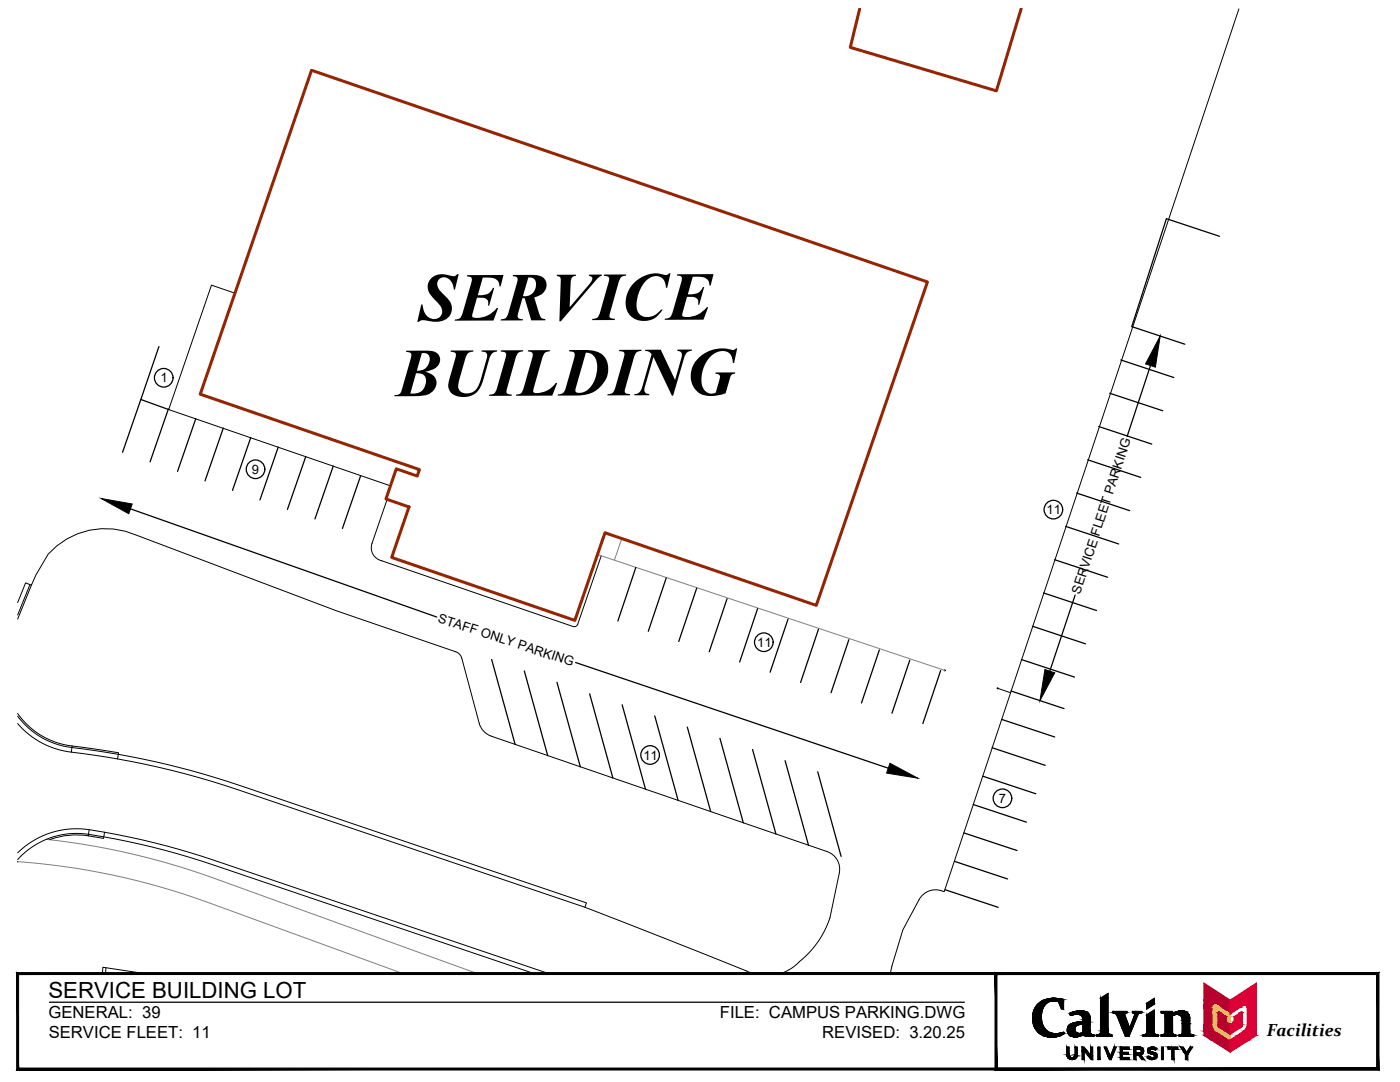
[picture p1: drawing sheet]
<svg xmlns="http://www.w3.org/2000/svg" width="279mm" height="216mm" viewBox="0 0 279 216" stroke-linecap="round" stroke-linejoin="round" font-family="sans-serif">
<defs><g id="words">
<g font-size="13.7">
<text x="83.6" y="64">SERVICE</text>
<text x="79" y="79.1">BUILDING</text>
</g>
<text font-size="4.4" x="9.7" y="199.1">SERVICE BUILDING LOT</text>
<text font-size="3.5" x="252.8" y="206.8">Facilities</text>
<g font-size="3.3">
<text x="9.7" y="203.1">GENERAL: 39</text>
<text x="143.7" y="203.1">FILE: CAMPUS PARKING.DWG</text>
<text x="9.7" y="207.1">SERVICE FLEET: 11</text>
<text x="164.1" y="207.1">REVISED: 3.20.25</text>
</g>
<g font-size="2.6">
<text x="32.1" y="76.3">1</text>
<text x="50.3" y="94.6">9</text>
<text x="208.9" y="102.6">11</text>
<text x="215.6" y="118.6" transform="rotate(-72 215.6 118.6)">SERVICE FLEET PARKING</text>
<text x="87.2" y="124.1" transform="rotate(18 87.2 124.1)">STAFF ONLY PARKING</text>
<text x="151.1" y="129.1">11</text>
<text x="128.4" y="151.6">11</text>
<text x="199.3" y="160.2">7</text>
</g>
</g></defs>
<!-- layer: CAMPUS MASTER PLAN - BASE|C-ROAD -->
<g fill="none" stroke="#000" stroke-width=".2">
<path d="M247.2 1.8l-58.8 176.1a3.8 3.8 0 0 0-5 1.6M46.9 58.5l-4.7-1.6-8.5 24.8 44.2 15.2M77.3 99.7l-3.1 8.7a2.65 2.65 0 0 0 2 3.5l38.2 13.1a.72 .72 0 0 0 .9-.4l4.7-13.7M6 116.6l-2.5 6.1M6.3 116.8l-2.8 6.7M3.5 120.2l1.6-3.9 1.2 .5 .9-2.1 2.4-4.1a15.3 15.3 0 0 1 17.7-3.8l39.8 15.1 24.2 8.3 .5 .5 .4 .6 3.4 13a3.7 3.7 0 0 0 2.4 2.6l67.1 23a3.7 3.7 0 0 1 2.4 4.3M199.1 137.4l2.6 .8M3.5 142.9a15.8 15.8 0 0 0 10.9 6.3 163.4 163.4 0 0 1 33.3 7.5l69.3 23.5-.3 .8M3.5 142.4a15.4 15.4 0 0 0 10.9 6.5M3.5 144.4a16.6 16.6 0 0 0 10.7 5.7l.2-1.2M14.2 150.1a162.2 162.2 0 0 1 33.2 7.4l69.3 23.5 33.6 13.3M14.4 148.9l9.3 1.3-.2 1.2"/>
<path d="M3.5 170.2a16.7 16.7 0 0 1 14.3-4.6 148.6 148.6 0 0 1 24.8 6l66.9 22.7M3.5 171.5a15.7 15.7 0 0 1 14.2-5 147 147 0 0 1 24.6 6l64.3 21.8M3.6 171.9l-.1 .1M17.6 166.8a15.5 15.5 0 0 0-7.7 .7M17.8 165.6l-.2 1.2M20.9 166.1l-.2 1.2-3.1-.5M167.5 174.2l-1.9 9a19.8 19.8 0 0 1-9 10.8l-.8 .3M183.4 179.5l-3.2 6-2.2 7.3-.3 1.5M20.4 194.3l.1-1.3 8.3 1.3M21.1 193.1v1.2"/>
<circle cx="188.5" cy="133.8" r=".1"/>
<circle cx="199.1" cy="137.3" r=".1"/>
</g>
<!-- layer: CAMPUS MASTER PLAN - BASE|C-WALK -->
<path d="M119.2 110.6l69.4 23.2M124.1 107.5l-1.5 4.3M3.5 171.9a139.7 139.7 0 0 1 37.6 8l39.3 14.4M9.2 167.5a144.8 144.8 0 0 1 33.6 7.8l52.4 19" fill="none" stroke="#808080" stroke-width=".2"/>
<!-- layer: CAMPUS MASTER PLAN - BASE|C-BLDG -->
<path d="M62.2 14l122.9 42.3-22.2 64.5-42.2-14.5-6 17.5-36.5-12.6 3.4-10-4.6-1.6 2.1-6.1 4.2 1.5 .4-1.3-43.7-15zM171.6 1.8l-1.9 7.7 29.2 8.6 4.9-16.3" fill="none" stroke="#952500" stroke-width=".6"/>
<!-- layer: C-PARK -->
<g fill="none" stroke="#000" stroke-width=".25">
<path d="M243.4 47.1l-10.6-3.5-6.9 21.6 10.6 3.5M28.1 79.7l-3.6 10.6M31.7 69.2l-3.6 10.5 5.6 2M221.5 78.5l10.6 3.5M223.7 71.8l10.6 3.5M229.6 72.9l-4.7 14.2M33.6 81.6l-3.6 10.6M39.1 83.5l-3.7 10.6M44.6 85.4l-3.7 10.6M50 87.3l-3.6 10.6M55.5 89.2l-3.6 10.6M61 91.1l-3.6 10.6"/>
<path d="M66.5 93l-3.6 10.5M72 94.9l-3.7 10.6M214.9 98.4l10.6 3.5M217.1 91.7l10.6 3.6M219.3 85.1l10.6 3.5M26 101.5l61.2 21.6M126.9 113.2l-3.6 10.7M133 115.3l-3.6 10.7M139 117.3l-3.5 10.7M145.1 119.5l-3.6 10.5M208.2 118.3l10.6 3.5M210.4 111.7l10.7 3.5"/>
<path d="M212.7 105l10.6 3.5M214.6 118.7l-5.1 15.2M98.1 131.6l4.7 17M104.6 133.9l4.7 16.9M111.2 136.2l4.6 16.8M114.9 132.2l62.4 21.1M117.7 138.4l4.6 16.9M151.2 121.5l-3.6 10.6M157.3 123.6l-3.6 10.5M163.3 125.6l-3.5 10.6M169.4 127.6l-3.5 10.6M175.5 129.7l-3.6 10.6"/>
<path d="M181.6 131.7l-3.6 10.6M187.7 133.8l-3.5 10.6M201.8 137.9l10.6 3.5M203.8 131.6l10.6 3.5M206 125l10.6 3.5M124.2 140.6l4.6 16.9M130.7 142.9l4.6 16.8M137.2 145.1l4.6 16.9M143.7 147.3l4.6 16.9M150.2 149.6l4.7 16.8M156.7 151.8l4.7 16.9M163.2 154l4.7 16.9"/>
<path d="M196.1 154.9l10.6 3.5M198 149.2l10.6 3.5M199.9 143.5l10.6 3.6M188.6 177.5l10.6 3.5M190.5 171.9l10.6 3.5M192.4 166.2l10.6 3.5M194.2 160.5l10.6 3.6M26.2 193.9v.4"/>
</g>
<!-- layer: C-PARK-TEXT -->
<g fill="none" stroke="#000" stroke-width=".25">
<circle cx="32.7" cy="75.4" r="1.86"/>
<circle cx="51" cy="93.6" r="1.86"/>
<circle cx="210.2" cy="101.7" r="1.86"/>
<circle cx="152.4" cy="128.1" r="1.86"/>
<circle cx="129.7" cy="150.6" r="1.86"/>
<circle cx="200.1" cy="159.3" r="1.86"/>
</g>
<!-- layer: C-PARK -->
<path d="M231.5 67.1l-.9 6.2-2-.7zM20.2 99.5l6.2 1.1-.7 1.9zM208.5 133.6l2 .6-3 5.6zM177.6 152.3l5.5 3-6.2-1z" fill="#000" stroke="#000" stroke-width=".2"/>
<!-- layer: A-TITL -->
<g fill="#000" stroke="#000" stroke-width=".2">
<path d="M210 199.2h.4zM219.6 199.2l1.5-1v1zM228.9 200.2l1.5-1v1zM209.5 207h.8zM212 206h.3zM213.6 204.4h4zM213.6 202.6h.3zM213.7 211.4h.5zM214.5 206.9h.4zM215.5 201.7h.4zM216.3 206.5h2zM219.6 206.3h1.6z"/>
<path d="M219.6 206.2h1.5zM228.7 206.3h1.8zM228.8 206.3h1.7zM228.9 200.2h1.5v.2zM229.8 208.9h.4zM230.4 210.5h.5zM228.9 202.5l1.5-1v1zM234 202.3h3.2zM235.7 201.7h.3z"/>
<path d="M207.7 199.9h1.6zM207.5 200h1.6z"/>
<path d="M207.8 199.8l1.5 .1 .3-.1zM207.7 199.9l.1-.1 1.5 .1z"/>
<path d="M207.9 199.8h1.8zM207.8 199.8h1.8z"/>
<path d="M207.9 199.8h1.9zM207.9 199.8h1.8z"/>
<path d="M208 199.7h2.1zM207.9 199.8h1.9z"/>
<path d="M208 199.7h2.3zM208 199.7h2.3z"/>
<path d="M208 199.7h2.3zM208 199.7h2.1z"/>
<path d="M210.3 199.7h2zM210.3 199.7h2z"/>
<path d="M210 199.2h.8zM209.8 199.2h1z"/>
<path d="M209.8 199.2h1.1zM209.7 199.2h1.2z"/>
<path d="M209.7 199.2l1.6 .1zM209.5 199.3h1.8z"/>
<path d="M209.5 199.3h1.9zM209.4 199.3h2z"/>
<path d="M209.4 199.3h2.4zM209.2 199.3h2.6z"/>
<path d="M209.2 199.3h2.7zM209 199.3h2.9z"/>
<path d="M209 199.3l3.2 .1zM208.8 199.4h3.4z"/>
<path d="M208.8 199.4l3.5 .1zM208.6 199.5h3.7z"/>
<path d="M208.6 199.5h3.7zM208.6 199.5h3.7z"/>
<path d="M208.6 199.5l3.7 .1zM208.3 199.6h4z"/>
<path d="M208.3 199.6l4 .1v-.1zM208.1 199.7l.2-.1 4 .1z"/>
<path d="M208.1 199.7h4.2zM208 199.7h4.3z"/>
<path d="M210.3 199.7h2zM210.3 199.7h2z"/>
<path d="M210.6 199.7l1.7 .1zM210.6 199.7l1.7 .1z"/>
<path d="M210.9 199.8l1.4 .1zM210.9 199.8l1.4 .1z"/>
<path d="M211.2 199.9l1.1 1.4v-1.4zM211.2 199.9l1.1 1.4h-.5z"/>
<path d="M219.6 199.2l1.5 6.3v-6.3zM219.6 199.2l1.5 6.3h-1.5z"/>
<path d="M3.7 213.1l-.4 .4 271.5-.4zM3.3 213.5l271.5-.4 .4 .4zM274.8 194.5v18.6l.4 .4zM274.8 194.5l.4-.4v19.4zM3.7 194.5h271.1l.4-.4zM3.3 194.1h271.9l-271.5 .4zM3.3 194.1l.4 19v-18.6zM3.3 194.1l.4 19-.4 .4z"/>
<path d="M199 213.1l-.4 .4 76.2-.4zM198.6 213.5l76.2-.4 .4 .4zM274.8 194.5v18.6l.4 .4zM274.8 194.5l.4-.4v19.4zM199 194.5h75.8l.4-.4zM198.6 194.1h76.6l-76.2 .4zM198.6 194.1l.4 19v-18.6zM198.6 194.1l.4 19-.4 .4z"/>
<path d="M206.1 202.5l1.7 .2v-.2zM206.1 202.5l1.7 .2h-1.7z"/>
<path d="M206.1 202.7l1.7 .2v-.2zM206.1 202.7l1.7 .2h-1.7z"/>
<path d="M206.1 202.9l1.7 .1v-.1zM206.1 202.9l1.7 .1h-1.7z"/>
<path d="M206.1 203l1.7 .2v-.2zM206.1 203l1.7 .2h-1.7z"/>
<path d="M206.1 203.2l1.8 .2-.1-.2zM206.1 203.2l1.8 .2h-1.8z"/>
<path d="M206.1 203.4l1.8 .2v-.2zM206.1 203.4l1.8 .2h-1.8z"/>
<path d="M206.1 202.3l1.7 .2 .1-.2zM206.1 202.3l1.7 .2h-1.7z"/>
<path d="M206.1 203.6l1.8 .2v-.2zM206.1 203.6l1.8 .2h-1.8z"/>
<path d="M206.2 202.1l1.7 .2v-.2zM206.2 202.1l1.7 .2h-1.8z"/>
<path d="M206.2 202h1.7zM206.2 202l1.7 .1z"/>
<path d="M206.1 203.8l1.9 .2-.1-.2zM206.1 203.8l1.9 .2h-1.9z"/>
<path d="M206.1 204l1.9 .2v-.2zM206.1 204l1.9 .2h-1.8z"/>
<path d="M206.3 201.8l1.6 .2 .1-.2zM206.3 201.8l1.6 .2h-1.7z"/>
<path d="M206.3 201.7h1.7zM206.3 201.7l1.7 .1z"/>
<path d="M206.2 204.2l1.9 .1-.1-.1zM206.2 204.2l1.9 .1h-1.9z"/>
<path d="M206.4 201.5l1.6 .2v-.2zM206.4 201.5l1.6 .2h-1.7z"/>
<path d="M206.2 204.3l1.9 .2v-.2zM206.2 204.3l1.9 .2h-1.8z"/>
<path d="M206.4 201.4l1.6 .1 .1-.1zM206.4 201.4l1.6 .1h-1.6z"/>
<path d="M206.3 204.5l1.9 .2-.1-.2zM206.3 204.5l1.9 .2h-1.9z"/>
<path d="M206.5 201.2l1.6 .2 .1-.2zM206.5 201.2l1.6 .2h-1.7z"/>
<path d="M206.6 201.1h1.6zM206.6 201.1l1.6 .1z"/>
<path d="M206.3 204.7l1.9 .1zM206.3 204.7l1.9 .1z"/>
<path d="M206.4 204.8l1.9 .1-.1-.1zM206.4 204.8l1.9 .1h-1.9z"/>
<path d="M206.7 200.9l1.5 .2 .1-.2zM206.7 200.9l1.5 .2h-1.6z"/>
<path d="M206.4 204.9l2 .2-.1-.2zM206.4 204.9l2 .2h-1.9z"/>
<path d="M206.7 200.8h1.6zM206.7 200.8l1.6 .1z"/>
<path d="M206.5 205.1h2zM206.5 205.1h2z"/>
<path d="M206.5 205.1l2.1 .2-.1-.2zM206.5 205.1l2.1 .2h-1.9z"/>
<path d="M206.9 200.6l1.4 .2 .2-.2zM206.9 200.6l1.4 .2h-1.6z"/>
<path d="M206.9 200.6h1.6zM206.9 200.6h1.6z"/>
<path d="M206.7 205.3l1.9 .1zM206.7 205.3l1.9 .1z"/>
<path d="M207.1 200.4l1.4 .2 .1-.2zM207.1 200.4l1.4 .2h-1.6z"/>
<path d="M206.7 205.4l2.1 .2-.2-.2zM206.7 205.4l2.1 .2h-2z"/>
<path d="M207.1 200.4h1.6zM207.1 200.4h1.5z"/>
<path d="M207.2 200.3l1.5 .1 .1-.1zM207.1 200.4l.1-.1 1.5 .1z"/>
<path d="M206.8 205.6h2.1zM206.8 205.6h2.1z"/>
<path d="M207.3 200.2h1.5zM207.2 200.3h1.6z"/>
<path d="M206.9 205.6l2.1 .1zM206.9 205.6l2.1 .1z"/>
<path d="M207 205.7l2.3 .2-.3-.2zM207 205.7l2.3 .2h-2.2z"/>
<path d="M207.5 200.1l1.3 .1 .3-.1zM207.3 200.2l.2-.1 1.3 .1z"/>
<path d="M207.5 200h1.6zM207.5 200.1h1.6z"/>
<path d="M207.1 205.9h2.2zM207.1 205.9h2.2z"/>
<path d="M207.1 205.9l2.5 .1-.3-.1zM207.1 205.9l2.5 .1h-2.3z"/>
<path d="M209.5 207h.8zM209.7 207h.6z"/>
<path d="M207.3 206l2.5 .1zM207.3 206l2.5 .1z"/>
<path d="M207.4 206.1l2.6 .1zM207.4 206.1l2.6 .1z"/>
<path d="M207.4 206.2h2.7zM207.4 206.2h2.7z"/>
<path d="M207.5 206.2h2.9zM207.5 206.2h2.9z"/>
<path d="M207.5 206.2h3.2zM207.5 206.2h3.2z"/>
<path d="M209.3 206.9h1.3zM209.3 206.9l1 .1z"/>
<path d="M209.1 206.9h1.6zM209.1 206.9h1.5z"/>
<path d="M209 206.9h1.9zM209 206.9h1.7z"/>
<path d="M208.7 206.8h2.4zM208.7 206.8l2.2 .1z"/>
<path d="M208.6 206.8h2.6zM208.6 206.8h2.5z"/>
<path d="M208.4 206.7h3.1zM208.4 206.7l2.8 .1z"/>
<path d="M208.3 206.7h3.2zM208.3 206.7h3.2z"/>
<path d="M208 206.6l3.5 .1 .3-.1zM208 206.6l3.5 .1h-3.2z"/>
<path d="M207.8 206.4l4 .2 .3-.2zM207.8 206.4l4 .2h-3.8zM208 206.6h3.8zM208 206.6h3.8z"/>
<path d="M207.7 206.4h4.4zM207.7 206.4h4.4z"/>
<path d="M212 206l.3 .1zM211.8 206.1h.5z"/>
<path d="M211.8 206.1l.5 .1zM211.5 206.2h.8z"/>
<path d="M211.5 206.2h.9zM211.1 206.2h1.3z"/>
<path d="M211.1 206.2h1.3zM210.8 206.2h1.6z"/>
<path d="M210.8 206.2h1.6zM210.7 206.2h1.7z"/>
<path d="M207.5 206.2l4.6 .2 .3-.2zM207.5 206.2l4.6 .2h-4.4z"/>
<path d="M212.9 208.9l.5 1.6v-1.6zM212.9 208.9l.5 1.6h-.5z"/>
<path d="M212.9 210.5h.5zM212.9 210.5h.5z"/>
<path d="M212.9 210.5l.5 .1zM212.9 210.5l.5 .1z"/>
<path d="M212.9 210.6l.5 .1zM212.9 210.6l.5 .1z"/>
<path d="M212.9 210.7h.5zM212.9 210.7h.5z"/>
<path d="M212.9 210.7l.6 .1zM212.9 210.7l.6 .1z"/>
<path d="M213 210.8l.5 .1zM213 210.8l.5 .1z"/>
<path d="M213 210.9h.6zM213 210.9h.6z"/>
<path d="M213 210.9l.6 .1zM213 210.9l.6 .1z"/>
<path d="M213.1 211h.7zM213.1 211h.7z"/>
<path d="M213.7 211.4h.4zM213.8 211.4h.3z"/>
<path d="M213.1 211h.8zM213.1 211h.8z"/>
<path d="M213.1 211h.8zM213.1 211h.8z"/>
<path d="M213.6 202.5h.4zM213.6 202.5l.3 .1z"/>
<path d="M213.1 211h.9zM213.1 211h.9z"/>
<path d="M213.6 202.5h.7zM213.6 202.5h.4z"/>
<path d="M213.6 211.4h.7zM213.6 211.4h.6z"/>
<path d="M213.5 211.3h.9zM213.5 211.3l.8 .1z"/>
<path d="M214.5 206.9h.3zM214.5 206.9h.3z"/>
<path d="M213.4 211.3h1.1zM213.4 211.3h1z"/>
<path d="M213 205.3h1.5zM213 205.3h1.5z"/>
<path d="M213 205.3l1.5 .2v-.2zM213 205.3l1.5 .2h-1.5zM213 205.5h1.5zM213 205.5h1.5z"/>
<path d="M213 205.5l1.6 .2-.1-.2zM213 205.5l1.6 .2h-1.6z"/>
<path d="M214.5 210.6h.5zM214.5 210.6h.5z"/>
<path d="M213 205.1l1.5 .2 .1-.2zM213 205.1l1.5 .2h-1.5z"/>
<path d="M213 205.1h1.6zM213 205.1h1.6z"/>
<path d="M213.3 211.2h1.3zM213.3 211.2l1.2 .1z"/>
<path d="M213 205.7h1.6zM213 205.7h1.6z"/>
<path d="M213 205.7l1.6 .1v-.1zM213 205.7l1.6 .1h-1.6z"/>
<path d="M213.6 202.4h1zM213.6 202.4l.7 .1z"/>
<path d="M213.1 204.9l1.5 .2v-.2zM213.1 204.9l1.5 .2h-1.6z"/>
<path d="M213.3 211.2h1.3zM213.3 211.2h1.3z"/>
<path d="M213 205.8h1.6zM213 205.8h1.6z"/>
<path d="M213 205.8l1.7 .1zM213 205.8l1.7 .1z"/>
<path d="M213.2 204.8h1.5zM213.2 204.8l1.4 .1h-1.5zM213.1 204.9h1.5zM213.1 204.9h1.5z"/>
<path d="M213.2 204.8h1.5zM213.2 204.8h1.5z"/>
<path d="M213 205.9l1.7 .1zM213 205.9l1.7 .1z"/>
<path d="M213.2 211.1h1.5zM213.2 211.1l1.4 .1z"/>
<path d="M213.2 204.8h1.5zM213.2 204.8h1.5z"/>
<path d="M213.1 206h1.7zM213.1 206h1.7z"/>
<path d="M213.1 211h1.7zM213.1 211l1.6 .1z"/>
<path d="M214.1 211h.7zM214 211h.8z"/>
<path d="M213.1 206l1.8 .1zM213.1 206l1.8 .1z"/>
<path d="M214.2 211h.6zM214.1 211h.7z"/>
<path d="M213.3 204.7h1.5zM213.3 204.7l1.4 .1z"/>
<path d="M214.3 210.9l.5 .1zM214.3 210.9l.5 .1z"/>
<path d="M214.3 211h.5zM214.2 211h.6z"/>
<path d="M213.3 204.6h1.6zM213.3 204.6l1.5 .1z"/>
<path d="M213.1 206.1h1.8zM213.1 206.1h1.8z"/>
<path d="M214.4 210.9h.5zM214.3 210.9h.5z"/>
<path d="M213.3 204.6h1.6zM213.3 204.6h1.6z"/>
<path d="M213.1 206.1h1.9zM213.1 206.1h1.9z"/>
<path d="M214.5 210.8h.4zM214.5 210.8l.4 .1h-.5z"/>
<path d="M214.5 210.8h.4zM214.5 210.8h.4z"/>
<path d="M213.6 202.4h1.3zM213.6 202.4h1z"/>
<path d="M214.5 210.7h.5zM214.5 210.7l.4 .1z"/>
<path d="M213.1 206.1l2 .1zM213.1 206.1l2 .1z"/>
<path d="M214.6 208.9l.4 1.6v-1.6zM214.6 208.9l.4 1.6h-.4z"/>
<path d="M214.6 210.5l.4 .1v-.1zM214.6 210.5l.4 .1h-.5z"/>
<path d="M214.5 210.6l.5 .1v-.1zM214.5 210.6l.5 .1h-.5z"/>
<path d="M214.3 206.9h.7zM214.3 206.9h.6z"/>
<path d="M214.3 206.9h.8zM214.3 206.9h.7z"/>
<path d="M213.1 206.2h2.1zM213.1 206.2h2.1z"/>
<path d="M213.4 204.5h1.7zM213.4 204.5l1.5 .1h-1.6z"/>
<path d="M213.4 204.5h1.7zM213.4 204.5h1.7z"/>
<path d="M213.2 206.2h2.1zM213.2 206.2h2.1z"/>
<path d="M214 206.8h1.3zM214 206.8l1.1 .1z"/>
<path d="M213.5 204.5h1.8zM213.4 204.5h1.7z"/>
<path d="M213.2 206.2h2.2zM213.2 206.2h2.2z"/>
<path d="M213.9 206.8h1.4zM213.9 206.8h1.4z"/>
<path d="M213.9 206.8h1.5zM213.9 206.8h1.4z"/>
<path d="M213.5 204.4h2zM213.5 204.5h1.8z"/>
<path d="M213.7 206.7h1.9zM213.7 206.7l1.7 .1z"/>
<path d="M213.7 206.7h1.9zM213.7 206.7h1.9z"/>
<path d="M213.6 206.6h2.1zM213.6 206.6l2 .1z"/>
<path d="M213.6 204.4h2.2zM213.5 204.4h2z"/>
<path d="M213.4 206.5h2.5zM213.4 206.5l2.3 .1z"/>
<path d="M215.5 201.7h.5zM215.3 201.7h.7z"/>
<path d="M215.3 201.7h.8zM215.2 201.7h.9z"/>
<path d="M213.3 206.4l2.6 .1 .1-.1zM213.3 206.4l2.6 .1h-2.5zM213.4 206.5h2.5zM213.4 206.5h2.5z"/>
<path d="M213.6 204.4h2.5zM213.6 204.4h2.2z"/>
<path d="M215.2 201.7l1.1 .1zM214.9 201.8h1.4zM214.9 201.8h1.4zM214.9 201.8h1.4z"/>
<path d="M213.3 206.4h2.8zM213.3 206.4h2.7z"/>
<path d="M214.9 201.8h1.6zM214.7 201.8h1.8z"/>
<path d="M216 208.9l.9 .8-.6-.8zM216 208.9l.9 .8h-.9z"/>
<path d="M216 209.7l.4 1.7v-1.7zM216 209.7l.4 1.7h-.4z"/>
<path d="M214.7 201.8h1.9zM214.6 201.8h2z"/>
<path d="M214.6 201.8l2.1 .1zM214.4 201.9h2.3z"/>
<path d="M214.4 201.9h2.4zM214.2 201.9h2.6z"/>
<path d="M214.2 201.9l2.7 .1zM214 202h2.9z"/>
<path d="M216.4 209.7l1.2 .9-.7-.9zM216.4 209.7l1.2 .9h-.5z"/>
<path d="M214 202l3 .1zM213.8 202.1h3.2z"/>
<path d="M213.8 202.1h3.3zM213.7 202.1h3.4z"/>
<path d="M213.7 202.1l3.5 .1zM213.5 202.2h3.7z"/>
<path d="M213.5 202.2h3.7zM213.5 202.2h3.7z"/>
<path d="M213.5 202.2l3.8 .2-.1-.2zM213.5 202.2l3.8 .2h-3.8z"/>
<path d="M213.5 202.4h3.8zM213.5 202.4h3.8z"/>
<path d="M214.9 202.4h2.4zM214.9 202.4h2.4z"/>
<path d="M215.2 202.4h2.2zM215.2 202.4h2.2z"/>
<path d="M215.4 202.4l2 .1zM215.4 202.4l2 .1z"/>
<path d="M215.6 202.5h1.8zM215.6 202.5h1.8z"/>
<path d="M215.6 202.5l1.8 .1zM215.6 202.5l1.8 .1z"/>
<path d="M215.7 202.6h1.8zM215.7 202.6h1.8z"/>
<path d="M215.8 202.6l1.7 .1zM215.8 202.6l1.7 .1z"/>
<path d="M215.8 202.7l1.7 .1v-.1zM215.8 202.7l1.7 .1h-1.6z"/>
<path d="M215.9 202.8h1.6zM215.9 202.8h1.6z"/>
<path d="M215.9 202.8l1.6 .1v-.1zM215.9 202.8l1.6 .1h-1.5z"/>
<path d="M216 202.9l1.6 .1zM216 202.9l1.6 .1z"/>
<path d="M216.1 205.8l1.5 .2-.1-.2zM216.1 205.8l1.5 .2h-1.5z"/>
<path d="M216 203l1.6 .1zM216 203l1.6 .1z"/>
<path d="M216 203.1l1.6 .2v-.2zM216 203.1l1.6 .2h-1.5z"/>
<path d="M216.1 205.6l1.4 .2 .1-.2zM216.1 205.6l1.4 .2h-1.4z"/>
<path d="M216.1 203.9h1.5zM215.7 203.9h1.9z"/>
<path d="M215.7 203.9h1.9zM215.4 203.9h2.2z"/>
<path d="M215.4 203.9l2.2 .1zM215 204h2.6z"/>
<path d="M215 204h2.6zM214.7 204h2.9z"/>
<path d="M214.7 204h2.9zM214.5 204h3.1z"/>
<path d="M214.5 204l3.1 .1zM214.2 204.1h3.4z"/>
<path d="M214.2 204.1l3.4 .1zM214 204.2h3.6z"/>
<path d="M214 204.2l3.6 .1v-.1zM213.7 204.3l.3-.1 3.6 .1z"/>
<path d="M213.7 204.3l3.9 .1zM213.6 204.4h4zM213.6 204.4h4z"/>
<path d="M216.1 204.4l1.5 1.2v-1.2zM216.1 204.4l1.5 1.2h-1.5z"/>
<path d="M216.1 206h1.5zM216.1 206h1.5z"/>
<path d="M216.1 203.3h1.5zM216.1 203.3h1.5z"/>
<path d="M216.1 203.3l1.5 .2v-.2zM216.1 203.3l1.5 .2h-1.5z"/>
<path d="M216.1 203.5l1.5 .4v-.4zM216.1 203.5l1.5 .4h-1.5z"/>
<path d="M216.1 206l1.5 .1zM216 206.1h1.6z"/>
<path d="M216 206.1h1.6zM215.9 206.1h1.7z"/>
<path d="M215.9 206.1l1.7 .1zM215.8 206.2h1.8z"/>
<path d="M215.8 206.2h1.8zM215.8 206.2h1.8z"/>
<path d="M215.8 206.2h1.8zM215.6 206.2h2z"/>
<path d="M215.6 206.2h2zM215.5 206.2h2.1z"/>
<path d="M215.5 206.2h2.1zM215.4 206.2h2.2z"/>
<path d="M213.2 206.2h4.5zM213.2 206.2h4.5z"/>
<path d="M213.2 206.2l4.5 .1zM213.2 206.2l4.5 .1z"/>
<path d="M213.2 206.3h4.5zM213.2 206.3h4.5z"/>
<path d="M213.2 206.3h4.6zM213.2 206.3h4.6z"/>
<path d="M213.2 206.3l4.6 .1zM213.2 206.3l4.6 .1z"/>
<path d="M216.1 206.4h1.7zM216.1 206.4h1.7z"/>
<path d="M216.1 206.4h1.8zM216.1 206.4h1.8z"/>
<path d="M216.2 206.4h1.8zM216.2 206.4h1.8z"/>
<path d="M216.2 206.4l1.8 .1zM216.2 206.4l1.8 .1z"/>
<path d="M216.2 206.5h2zM216.2 206.5h2z"/>
<path d="M217.6 208.9l.5 1.7v-1.7zM217.6 208.9l.5 1.7h-.5z"/>
<path d="M217.1 210.6l1 .8v-.8zM217.1 210.6l1 .8h-.3z"/>
<path d="M216.2 206.5h2.1zM216.2 206.5h2.1zM216.3 206.5h2z"/>
<path d="M216.3 206.5l2 .1zM216.3 206.5l2 .1z"/>
<path d="M216.4 206.6l1.9 .1zM216.4 206.6l1.9 .1z"/>
<path d="M216.5 206.7h1.8zM216.5 206.7h1.8z"/>
<path d="M216.7 206.7l1.6 .1zM216.7 206.7l1.6 .1z"/>
<path d="M216.8 206.8h1.5zM216.8 206.8h1.5z"/>
<path d="M219.1 208.9l.4 2.5v-2.5zM219.1 208.9l.4 2.5h-.4z"/>
<path d="M220.4 208.9l1.2 1.9-.8-1.9zM220.4 208.9l1.2 1.9h-.5z"/>
<path d="M219.6 205.5l1.5 .2v-.2zM219.6 205.5l1.5 .2h-1.5z"/>
<path d="M219.6 205.7l1.5 .5v-.5zM219.6 205.7l1.5 .5h-1.5zM219.6 206.2h1.5zM219.6 206.2h1.5z"/>
<path d="M219.6 206.2h1.5zM219.6 206.2h1.5zM219.6 206.2h1.5z"/>
<path d="M219.6 206.2h1.6zM219.6 206.2h1.6z"/>
<path d="M219.6 206.2h1.6zM219.6 206.2h1.6z"/>
<path d="M219.6 206.2l1.6 .1zM219.6 206.2l1.6 .1zM219.6 206.3h1.6zM219.6 206.3h1.6z"/>
<path d="M219.6 206.3h1.6zM219.6 206.3h1.6z"/>
<path d="M219.6 206.3h1.6zM219.6 206.3h1.6z"/>
<path d="M219.6 206.3h1.6zM219.6 206.3h1.6zM219.6 206.3h1.6z"/>
<path d="M219.6 206.3h1.6zM219.6 206.3h1.6zM219.5 206.3h1.7zM219.5 206.3h1.7z"/>
<path d="M219.5 206.3h1.7zM219.5 206.3h1.7z"/>
<path d="M219.5 206.3h1.8zM219.5 206.3h1.8z"/>
<path d="M219.5 206.3h1.8zM219.5 206.3h1.8z"/>
<path d="M219.5 206.3l1.8 .1zM219.5 206.4h1.8z"/>
<path d="M219.5 206.4l2.5 .1-.7-.1zM218.8 206.5l.7-.1 2.5 .1z"/>
<path d="M218.8 206.5l3.2 .3v-.3zM218.8 206.5l3.2 .3h-3.2z"/>
<path d="M221.1 210.8l.6 .6 .3-.6zM221.1 210.8l.6 .6h-.3z"/>
<path d="M222.3 208.9l-.3 1.9 .8-1.9zM222.3 208.9l-.3 1.9h-.4z"/>
<path d="M223.6 209.4l.4 .6v-.6zM223.6 209.4l.4 .6h-.4z"/>
<path d="M223.6 210.4l.4 .6v-.6zM223.6 210.4l.4 .6h-.4z"/>
<path d="M222.6 202.2h1.8zM222.6 202.2h1.8z"/>
<path d="M222.6 202.2h1.8zM222.6 202.2h1.8z"/>
<path d="M222.7 202.2l1.7 .1zM222.7 202.2l1.7 .1z"/>
<path d="M222.7 202.3h1.7zM222.7 202.3h1.7z"/>
<path d="M222.7 202.3l1.7 .1zM222.7 202.3l1.7 .1z"/>
<path d="M222.6 202.2h1.8zM222.6 202.2h1.8z"/>
<path d="M222.8 202.4h1.7zM222.8 202.4h1.7z"/>
<path d="M222.8 202.4l1.7 .1zM222.8 202.4l1.7 .1z"/>
<path d="M222.8 202.5l2.6 2.6-.9-2.6zM222.8 202.5l2.6 2.6h-1.5z"/>
<path d="M222.1 201.8l2.8 .3v-.3zM222.1 201.8l2.8 .3h-2.8z"/>
<path d="M222.1 202.1l2.3 .1 .5-.1zM222.1 202.1l2.3 .1h-1.8z"/>
<path d="M223.6 210l1.6 .4v-.4zM223.6 210l1.6 .4h-1.6z"/>
<path d="M223.6 208.9l1.8 .5v-.5zM223.6 208.9l1.8 .5h-1.8z"/>
<path d="M223.6 211l1.8 .4v-.4zM223.6 211l1.8 .4h-1.8z"/>
<path d="M223.9 205.1l1.4 1.7 .7-1.7zM223.9 205.1l1.4 1.7h-.7z"/>
<path d="M226.3 209.4l.4 .8v-.8zM226.3 209.4l.4 .8h-.4z"/>
<path d="M226.3 210.5l.4 .9v-.9zM226.3 210.5l.4 .9h-.4z"/>
<path d="M226.5 202.5l-.5 2.6 1.1-2.6zM226.5 202.5l-.5 2.6h-.6z"/>
<path d="M226.5 202.4h.6zM226.5 202.4l.6 .1z"/>
<path d="M226.5 202.4h.7zM226.5 202.4h.6z"/>
<path d="M226.5 202.3h.7zM226.5 202.3l.7 .1z"/>
<path d="M226.5 202.3h.8zM226.5 202.3h.7z"/>
<path d="M226.5 202.2h.8zM226.5 202.2l.8 .1z"/>
<path d="M226.5 202.2h.8zM226.5 202.2h.8z"/>
<path d="M226.5 202.2h.8zM226.5 202.2h.8z"/>
<path d="M226.3 208.9h1.3zM226.3 208.9h1.3z"/>
<path d="M226.3 208.9l1.4 .1zM226.3 208.9l1.4 .1z"/>
<path d="M226.3 210.5h1.4zM226.3 210.5h1.4z"/>
<path d="M226.3 209h1.6zM226.3 209h1.6z"/>
<path d="M227.2 210.5l1.2 .9-.7-.9zM227.2 210.5l1.2 .9h-.5z"/>
<path d="M226.3 210.4h1.5zM226.3 210.4l1.4 .1z"/>
<path d="M226.3 209l1.7 .1zM226.3 209l1.7 .1z"/>
<path d="M226 201.8l1.9 .3v-.3zM226 201.8l1.9 .3h-1.9z"/>
<path d="M226 202.1l1.3 .1 .6-.1zM226 202.1l1.3 .1z"/>
<path d="M226.3 210.3h1.7zM226.3 210.3l1.5 .1z"/>
<path d="M226.3 209.1l1.8 .1zM226.3 209.1l1.8 .1h-1.8z"/>
<path d="M226.3 210.2l1.7 .1 .1-.1zM226.3 210.2l1.7 .1h-1.7z"/>
<path d="M226.3 209.2l1.8 .2v-.2zM226.3 209.2l1.8 .2h-1.8z"/>
<path d="M227.4 210.1l.7 .1zM226.7 210.2h1.4z"/>
<path d="M226.3 210.2h1.8zM226.3 210.2h1.8z"/>
<path d="M227.5 210.1h.6zM227.4 210.1h.7z"/>
<path d="M227.6 210.1h.5zM227.5 210.1h.6z"/>
<path d="M227.4 209.4h.8zM227.4 209.4h.8z"/>
<path d="M227.6 210.1h.5zM227.6 210.1h.5z"/>
<path d="M227.5 209.4h.7zM227.5 209.4h.7z"/>
<path d="M227.5 209.4h.7zM227.5 209.4h.7z"/>
<path d="M227.6 210.1h.6zM227.6 210.1h.5z"/>
<path d="M227.6 209.4l.6 .1zM227.6 209.4l.6 .1z"/>
<path d="M227.7 210h.5zM227.7 210l.5 .1z"/>
<path d="M227.7 209.5h.5zM227.7 209.5h.5z"/>
<path d="M227.7 209.9l.5 .1zM227.7 209.9l.5 .1z"/>
<path d="M227.7 210h.5zM227.7 210h.5z"/>
<path d="M227.7 209.5h.5zM227.7 209.5h.5z"/>
<path d="M227.7 209.5l.5 .1zM227.7 209.5l.5 .1z"/>
<path d="M227.8 209.6h.4zM227.8 209.6h.4z"/>
<path d="M227.8 209.9h.4zM227.8 209.9h.4z"/>
<path d="M227.8 209.6l.4 .1zM227.8 209.6l.4 .1z"/>
<path d="M227.8 209.7h.4zM227.8 209.7h.4z"/>
<path d="M227.8 209.7l.4 .1zM227.8 209.7l.4 .1z"/>
<path d="M227.8 209.8h.4zM227.8 209.8h.4z"/>
<path d="M227.8 209.8h.4zM227.8 209.8l.4 .1z"/>
<path d="M228.9 200.2v.2h1.5zM228.9 200.4h1.5l-1.5 .9z"/>
<path d="M229.2 210.8l.2 .1zM229.2 210.8l.2 .1h-.2z"/>
<path d="M229.2 210.9h.4zM229.2 210.9h.4h-.5z"/>
<path d="M229.1 209.5l.4 .1zM229.1 209.5l.4 .1z"/>
<path d="M229.1 209.6h.4zM229.1 209.6h.4z"/>
<path d="M229.1 209.6h.4zM229.1 209.6h.4z"/>
<path d="M229.1 209.6l.4 .1zM229.1 209.6l.4 .1z"/>
<path d="M229.1 209.7h.4zM229.1 209.7h.4z"/>
<path d="M229.1 209.7h.5zM229.1 209.7h.5z"/>
<path d="M229.1 209.5h.5zM229.1 209.5h.4z"/>
<path d="M229.1 209.7l.5 .1zM229.1 209.7l.5 .1z"/>
<path d="M229.1 209.4h.5zM229.1 209.4h.5z"/>
<path d="M229.1 209.4h.5zM229.1 209.4l.5 .1z"/>
<path d="M229.1 209.8h.5zM229.1 209.8h.5z"/>
<path d="M229.1 209.8h.5zM229.1 209.8h.5z"/>
<path d="M229.1 210.9l.7 .1zM229.1 210.9l.7 .1zM229 211h.8zM229 211h.8z"/>
<path d="M229.1 209.4h.5zM229.1 209.4h.5z"/>
<path d="M229.1 209.8h.6zM229.1 209.8h.6z"/>
<path d="M229.1 209.4h.6zM229.1 209.4h.5z"/>
<path d="M229.1 209.8l.6 .1zM229.1 209.8l.6 .1z"/>
<path d="M229.1 209.3h.6zM229.1 209.3l.6 .1z"/>
<path d="M229.1 209.9h.7zM229.1 209.9h.7z"/>
<path d="M229.1 209.3h.7zM229.1 209.3h.6z"/>
<path d="M229.1 209.3h.7zM229.1 209.3h.7z"/>
<path d="M229.1 209.9h.7zM229.1 209.9h.7z"/>
<path d="M229 211l.9 .1zM229 211l.9 .1z"/>
<path d="M229.1 209.9h.9zM229.1 209.9h.9z"/>
<path d="M229.1 209.3h.8zM229.1 209.3h.7z"/>
<path d="M229 211.1h1zM229 211.1h1z"/>
<path d="M230 208.9h.2zM229.8 208.9h.4zM229.8 208.9h.4z"/>
<path d="M229.1 209.9l1.2 .1zM229.1 209.9l1.2 .1z"/>
<path d="M229.7 211.4h.4zM229.7 211.4h.2z"/>
<path d="M229.7 211.4h.4zM229.7 211.4h.4z"/>
<path d="M229.8 208.9l.6 .1zM229.6 209h.8z"/>
<path d="M229.2 210h1.1zM229.2 210h1.1z"/>
<path d="M229.2 210l1.3 .1zM229.2 210l1.3 .1z"/>
<path d="M229.5 211.4h.8zM229.5 211.4h.6z"/>
<path d="M229.5 211.4h.8zM229.5 211.4h.8z"/>
<path d="M228.9 202.5l1.5 3.7v-3.7zM228.9 202.5l1.5 3.7h-1.6z"/>
<path d="M228.8 206.2h1.6zM228.8 206.2h1.6z"/>
<path d="M228.8 206.2h1.6zM228.8 206.2h1.6z"/>
<path d="M228.8 206.2h1.6zM228.8 206.2h1.6z"/>
<path d="M228.8 206.2h1.6zM228.8 206.2h1.6z"/>
<path d="M228.8 206.2h1.6zM228.8 206.2h1.6z"/>
<path d="M228.8 206.2h1.6zM228.8 206.2h1.6z"/>
<path d="M228.8 206.2l1.6 .1zM228.8 206.2l1.6 .1z"/>
<path d="M228.8 206.3h1.6zM228.8 206.3h1.6z"/>
<path d="M228.8 206.3h1.6zM228.8 206.3h1.6zM228.8 206.3h1.6zM228.8 206.3h1.6z"/>
<path d="M228.8 206.3h1.7zM228.8 206.3h1.7zM228.8 206.3h1.7z"/>
<path d="M229.6 209h.8zM229.6 209h.8z"/>
<path d="M229.6 209l1 .1zM229.4 209.1h1.2z"/>
<path d="M228.8 206.3h1.7zM228.8 206.3h1.7zM228.7 206.3h1.8z"/>
<path d="M228.7 206.3l1.8 .1zM228.7 206.4h1.8z"/>
<path d="M229.2 210.1h1.3zM229.2 210.1h1.3z"/>
<path d="M229.3 211.3h1.2zM229.3 211.3l1 .1z"/>
<path d="M229.3 211.3h1.2zM229.3 211.3h1.2z"/>
<path d="M229.3 210.1l1.3 .1zM229.3 210.1l1.3 .1z"/>
<path d="M228.7 206.4h1.8zM228.7 206.4h1.8z"/>
<path d="M228.7 206.4l2.5 .1-.7-.1zM228 206.5l.7-.1 2.5 .1z"/>
<path d="M230.4 209.5l.2 .1zM230.4 209.5h.2z"/>
<path d="M229.3 210.2h1.3zM229.3 210.2h1.3z"/>
<path d="M229.4 209.1h1.2zM229.4 209.1h1.2z"/>
<path d="M229.3 210.2h1.4zM229.3 210.2h1.4z"/>
<path d="M229.4 209.1l1.3 .1zM229.3 209.2h1.4z"/>
<path d="M229.2 211.2h1.5zM229.2 211.2h1.5z"/>
<path d="M229.2 211.2l1.3 .1 .2-.1zM229.2 211.2l1.3 .1z"/>
<path d="M230.3 209.4h.4zM230.3 209.4l.3 .1z"/>
<path d="M229.4 210.2h1.3zM229.4 210.2h1.3z"/>
<path d="M229.5 210.2h1.2zM229.5 210.2h1.2z"/>
<path d="M230.1 209.3h.6zM230.1 209.3l.6 .1z"/>
<path d="M229.6 210.2l1.2 .1zM229.6 210.2l1.2 .1z"/>
<path d="M229.9 209.3h.8zM229.9 209.3h.8z"/>
<path d="M230 209.3h.7zM230 209.3h.7z"/>
<path d="M229.3 209.2h1.5zM229.3 209.2h1.5z"/>
<path d="M229 211.1l1.7 .1 .1-.1zM229 211.1l1.7 .1z"/>
<path d="M230.1 211h.7zM230 211.1h.8z"/>
<path d="M229.2 209.2h1.6zM229.2 209.2l1.5 .1h-1.6z"/>
<path d="M229.9 210.3h.9zM229.9 210.3h.9z"/>
<path d="M229.9 210.3l.9 .1zM229.9 210.3l.9 .1z"/>
<path d="M230.2 211h.6zM230.1 211h.7z"/>
<path d="M229.2 209.2h1.6zM229.2 209.2h1.6z"/>
<path d="M230.2 211h.6zM230.2 211h.6z"/>
<path d="M230.3 211h.5zM230.2 211h.6z"/>
<path d="M230.3 211h.5zM230.3 211h.5z"/>
<path d="M230.2 210.4h.6zM230.2 210.4h.6z"/>
<path d="M230.2 210.4l.7 .1zM230.2 210.4l.7 .1z"/>
<path d="M230.4 210.9h.4zM230.4 210.9l.4 .1z"/>
<path d="M230.3 210.5h.6zM230.3 210.5h.6z"/>
<path d="M230.4 210.9h.5zM230.4 210.9h.4z"/>
<path d="M230.3 210.5h.6zM230.3 210.5h.6zM230.4 210.5h.5z"/>
<path d="M230.4 210.9h.5zM230.4 210.9h.5z"/>
<path d="M230.4 210.5l.5 .1zM230.4 210.5l.5 .1z"/>
<path d="M230.4 210.8h.5zM230.4 210.8l.5 .1z"/>
<path d="M230.4 210.6h.5zM230.4 210.6h.5z"/>
<path d="M230.4 210.6l.5 .1zM230.4 210.6l.5 .1z"/>
<path d="M230.4 210.7l.5 .1zM230.4 210.7l.5 .1z"/>
<path d="M230.4 210.8h.5zM230.4 210.8h.5z"/>
<path d="M230.4 210.8h.5zM230.4 210.8h.5z"/>
<path d="M230.4 210.7h.5zM230.4 210.7h.5z"/>
<path d="M228 206.5l3.2 .3v-.3zM228 206.5l3.2 .3h-3.2z"/>
<path d="M231.8 208.9l.4 2.5v-2.5zM231.8 208.9l.4 2.5h-.4z"/>
<path d="M231.7 201.8l2.3 .3v-.3zM231.7 201.8l2.3 .3h-2.3z"/>
<path d="M231.7 202.1l2.3 .2v-.2zM231.7 202.1l2.3 .2h-1.6z"/>
<path d="M232.4 202.3h1.6zM232.4 202.3h1.6z"/>
<path d="M232.4 202.3h1.6zM232.4 202.3h1.6z"/>
<path d="M232.4 202.3h1.6zM232.4 202.3h1.6z"/>
<path d="M232.5 202.7l1.5 3.5v-3.5zM232.5 202.7l1.5 3.5h-1.5z"/>
<path d="M232.5 206.2h1.5zM232.5 206.2h1.5z"/>
<path d="M232.5 206.2h1.5zM232.5 206.2h1.5z"/>
<path d="M232.5 206.2h1.5zM232.5 206.2h1.5z"/>
<path d="M232.5 206.2h1.5zM232.5 206.2h1.5z"/>
<path d="M232.5 206.2l1.5 .1zM232.5 206.2l1.5 .1z"/>
<path d="M232.5 206.3h1.5zM232.5 206.3h1.5z"/>
<path d="M232.5 206.3h1.6zM232.5 206.3h1.6z"/>
<path d="M232.4 206.3h1.7zM232.4 206.3h1.7z"/>
<path d="M232.4 206.3h1.7zM232.4 206.3h1.7zM232.4 206.3h1.7zM232.4 206.3h1.7z"/>
<path d="M232.4 206.3h1.7zM232.4 206.3h1.7z"/>
<path d="M232.4 206.3h1.7zM232.4 206.3h1.7z"/>
<path d="M232.4 206.3h1.7zM232.4 206.3h1.7z"/>
<path d="M232.4 206.3l1.7 .1zM232.4 206.3l1.7 .1z"/>
<path d="M232.4 206.4h1.7zM232.3 206.4h1.8z"/>
<path d="M232.3 206.4h1.8zM232.3 206.4h1.8z"/>
<path d="M232.3 206.4l2.4 .1-.6-.1zM231.7 206.5l.6-.1 2.4 .1z"/>
<path d="M232.5 202.6l1.5 .1 .2-.1zM232.5 202.6l1.5 .1h-1.5z"/>
<path d="M233.9 209.4l.4 2v-2zM233.9 209.4l.4 2h-.4z"/>
<path d="M232.5 202.5h2zM232.5 202.5l1.7 .1z"/>
<path d="M232.5 202.4h2.2zM232.5 202.4l2 .1z"/>
<path d="M231.7 206.5l3 .3v-.3zM231.7 206.5l3 .3h-3z"/>
<path d="M232.5 202.4h2.4zM232.5 202.4h2.2z"/>
<path d="M233.1 208.9l2 .5v-.5zM233.1 208.9l2 .5h-2z"/>
<path d="M235.7 201.7h.4zM235.5 201.7h.6z"/>
<path d="M235.6 208.9l1.2 1.1-.7-1.1zM235.6 208.9l1.2 1.1h-.5z"/>
<path d="M235.5 201.7h.7zM235.4 201.7h.8z"/>
<path d="M235.4 201.7l1 .1zM235.2 201.8h1.2z"/>
<path d="M235.2 201.8h1.2zM235.1 201.8h1.3z"/>
<path d="M235.1 201.8l1.5 .1zM234.8 201.9h1.8z"/>
<path d="M234.8 201.9h1.8zM234.8 201.9h1.8z"/>
<path d="M234.8 201.9l2 .1zM234.6 202l.2-.1 2 .1z"/>
<path d="M234.6 202h2.2zM234.5 202h2.3z"/>
<path d="M234.5 202l2.5 .1-.2-.1zM234.3 202.1l.2-.1 2.5 .1z"/>
<path d="M234.3 202.1h2.7zM234.3 202.1h2.7z"/>
<path d="M234.3 202.1l2.9 .2-.2-.2zM234 202.3l.3-.2 2.9 .2zM234 202.3h3.2z"/>
<path d="M236.6 210.4l.4 1v-1zM236.6 210.4l.4 1h-.4z"/>
<path d="M234 202.3h3.2zM234 202.3h3.2z"/>
<path d="M232.4 202.3h4.8zM232.4 202.3h4.8z"/>
<path d="M232.4 202.3h4.8zM232.4 202.3h4.8z"/>
<path d="M232.5 202.3l4.7 .1zM232.5 202.3l4.7 .1z"/>
<path d="M232.5 202.4h4.7zM232.5 202.4h4.7z"/>
<path d="M232.5 202.4h4.7zM232.5 202.4h4.7z"/>
<path d="M232.5 202.4h4.7zM232.5 202.4h4.7z"/>
<path d="M234.9 202.4h2.4zM234.9 202.4h2.4z"/>
<path d="M235.1 202.4h2.2zM235.1 202.4h2.2z"/>
<path d="M235.2 202.4l2.1 .1zM235.2 202.4l2.1 .1zM235.3 202.5h2zM235.3 202.5h2z"/>
<path d="M235.3 202.5h2zM235.3 202.5h2z"/>
<path d="M235.4 202.5h1.9zM235.4 202.5h1.9z"/>
<path d="M235.4 202.5l1.9 .1zM235.4 202.5l1.9 .1z"/>
<path d="M236.3 210l.7 .4 .3-.4zM236.3 210l.7 .4h-.4z"/>
<path d="M235.5 202.6h1.8zM235.5 202.6h1.8z"/>
<path d="M235.6 202.6l1.8 .1zM235.6 202.6l1.8 .1z"/>
<path d="M235.6 202.7h1.8zM235.6 202.7h1.8z"/>
<path d="M235.7 202.7l1.7 .1zM235.7 202.7l1.7 .1z"/>
<path d="M235.7 202.8l1.7 .1zM235.7 202.8l1.7 .1z"/>
<path d="M235.8 202.9h1.6zM235.8 202.9h1.6z"/>
<path d="M235.8 202.9l1.6 .1zM235.8 202.9l1.6 .1z"/>
<path d="M235.8 203l1.6 .1v-.1zM235.8 203l1.6 .1h-1.5z"/>
<path d="M235.9 203.1l1.5 .1v-.1zM235.9 203.1l1.5 .1h-1.5z"/>
<path d="M235.9 203.2l1.5 .1v-.1zM235.9 203.2l1.5 .1h-1.5z"/>
<path d="M235.9 203.3l1.5 .4v-.4zM235.9 203.3l1.5 .4h-1.5z"/>
<path d="M235.9 203.7l1.5 .5v-.5zM235.9 203.7l1.5 .5h-1.5z"/>
<path d="M235.9 204.2l1.5 1.5v-1.5zM235.9 204.2l1.5 1.5h-1.5z"/>
<path d="M235.9 205.7l1.5 .2v-.2zM235.9 205.7l1.5 .2h-1.5z"/>
<path d="M235.9 205.9l1.6 .3-.1-.3zM235.9 205.9l1.6 .3h-1.6z"/>
<path d="M235.9 206.2h1.6zM235.9 206.2h1.6z"/>
<path d="M235.9 206.2h1.6zM235.9 206.2h1.6zM235.9 206.2h1.6zM235.9 206.2h1.6z"/>
<path d="M235.9 206.2l1.6 .1zM235.9 206.2l1.6 .1z"/>
<path d="M235.9 206.3h1.6zM235.9 206.3h1.6z"/>
<path d="M235.9 206.3h1.6zM235.9 206.3h1.6z"/>
<path d="M235.9 206.3h1.6zM235.9 206.3h1.6zM235.9 206.3h1.6zM235.9 206.3h1.6z"/>
<path d="M235.9 206.3h1.6zM235.9 206.3h1.6zM235.9 206.3h1.6zM235.9 206.3h1.6z"/>
<path d="M235.9 206.3h1.7zM235.9 206.3h1.7z"/>
<path d="M235.9 206.3h1.7zM235.9 206.3h1.7z"/>
<path d="M235.9 206.3l1.7 .1zM235.9 206.3l1.7 .1z"/>
<path d="M235.8 206.4h1.8zM235.8 206.4h1.8z"/>
<path d="M235.8 206.4h1.9zM235.8 206.4h1.9z"/>
<path d="M235.8 206.4l2.4 .1-.5-.1zM235.3 206.5l.5-.1 2.4 .1z"/>
<path d="M237.5 208.9l-.2 1.1 .7-1.1zM237.5 208.9l-.2 1.1h-.5z"/>
<path d="M235.3 206.5l2.9 .3v-.3zM235.3 206.5l2.9 .3h-2.9z"/>
</g>
<g fill="none" stroke="#000" stroke-width=".2">
<path d="M207.9 199.8l-.3 .1a3.4 3.4 0 0 0-1.5 2.4M209.8 199.8a2.89 2.89 0 0 0-2 3.2M209.8 199.8l1.4 .1M210.3 199.2l1.9 .2 .1 1.9h-.5l-.6-1.4M210.3 199.2l-1.4 .2-1 .4M211.2 199.9h.1M206.1 202.3a3.8 3.8 0 0 0 5.1 4.5M207.8 203l.2 1.2M208 204.2a2.98 2.98 0 0 0 4.3 1.7l.1 .3-1.2 .6M213.2 204.8a1.36 1.36 0 0 0 .8 2M213.4 204.5l-.2 .3M213.8 204.3l-.4 .2"/>
<path d="M214 206.8l1.1 .1M214.6 210.5a.6 .6 0 0 1-.6 .5 .6 .6 0 0 1-.6-.5v-1.6h-.5v1.6a1.06 1.06 0 0 0 1 .9 1.06 1.06 0 0 0 1.1-.8v-1.7h-.4v1.6M214.7 204.7l.6-.2 .8-.1v1.6a.93 .93 0 0 1-1.3 0 .93 .93 0 0 1-.1-1.3zM216 208.9h.3l1.3 1.7v-1.7h.5v2.5h-.3l-1.4-1.7v1.7h-.4zM217.3 202.4l.2 .2M217.3 202.4a3.2 3.2 0 0 0-3.8-.2l.1 .4 .9-.2a1.18 1.18 0 0 1 1.3 .2 1.18 1.18 0 0 1 .3 1.3l-1.4 .1-.9 .3M217.5 202.6l.1 3.6M217.6 206.2l.7 .3M218.3 206.5v.3h-1.5l-.7-.4-1 .5M219.1 208.9h.4v2.5h-.4zM220.4 208.9h.4l.8 1.9 .7-1.9h.5l-1.1 2.5h-.3zM221.1 206.2l.2 .2 .7 .1v.3h-3.2v-.3l.8-.3v-7l1.5-1v8"/>
<path d="M222.6 202.2l.2 .3 1.8 4.3h.7l1.9-4.5M222.6 202.2l-.5-.1v-.3h2.8v.3l-.5 .1 1 2.9 1.1-2.9-.5-.1v-.3h1.9v.3l-.6 .1M223.6 208.9h1.8v.5h-1.4v.6h1.2v.4h-1.2v.6h1.4v.4h-1.8zM226.7 209.4h.7a.39 .39 0 0 1 .4 .4 .39 .39 0 0 1-.4 .3l-.7 .1zM227.3 202.2l-.1 .1M227.7 210.5a.79 .79 0 0 0 .5-.9 .79 .79 0 0 0-.8-.7h-1.1v2.5h.4v-.9h.5l.7 .9h.5l-.7-.9M228.9 202.5l1.5-1v4.7l.1 .1 .7 .2v.3h-3.2v-.3l.8-.3zM228.9 200.2l1.5-1v1.2l-1.5 .9zM229.8 209.3l.8 .3 .2-.4a1.04 1.04 0 0 0-1.7 .5 1.32 1.32 0 0 0 1.1 .7l.2 .3-.2 .3M229.8 209.3l-.3 .3 .1 .2a1.29 1.29 0 0 1 1.3 .9 1.07 1.07 0 0 1-.8 .7 1.07 1.07 0 0 1-1.1-.4l.3-.3 .5 .3h.4M231.8 208.9h.4v2.5h-.4zM232.5 206.2v-3.8l-.8-.3v-.3h2.3v.5a2.21 2.21 0 0 1 3.3 .2l.1 .7 .1 3 .1 .2 .6 .1v.3h-2.9v-.3l.6-.2"/>
<path d="M233.1 208.9h2v.5h-.8v2h-.4v-2h-.8zM235.1 202.4l-.5 .1-.6 .2v3.5l.7 .3v.3h-3v-.3l.7-.1 .1-.2M235.1 202.4l.3 .1M235.4 202.5l.3 .3 .2 .5M235.6 208.9h.5l.7 1.1 .7-1.1h.5l-1 1.5v1h-.4v-1zM235.9 203.3v3"/>
</g>
<g fill="#b8002e" stroke="#b8002e" stroke-width=".2">
<path d="M240.3 196.1l5.2 3.4h-5.2z"/>
<path d="M242.8 200.6h2.7v.4z"/>
<path d="M240.3 206.6h3.9l1.3 .9z"/>
<path d="M243.2 202h.1z"/>
<path d="M243.3 205l2.2 .1z"/>
<path d="M240.3 199.5l5.2 1v-1zM240.3 199.5l5.2 1h-5.2z"/>
<path d="M242.6 200.5h2.9zM242.6 200.5h2.9z"/>
<path d="M240.3 200.5h2.2zM240.3 200.5h2.3z"/>
<path d="M242.6 200.5l2.9 .1zM242.6 200.5l2.9 .1z"/>
<path d="M240.3 200.5h2.2zM240.3 200.5l2.2 .1z"/>
<path d="M242.7 200.6h2.8zM242.7 200.6h2.8z"/>
<path d="M240.3 200.6h2.2zM240.3 200.6h2.1z"/>
<path d="M240.3 200.6h2.1zM240.3 200.6h2z"/>
<path d="M240.3 200.6h2zM240.3 200.6l1.9 .1z"/>
<path d="M240.3 200.7h1.9zM240.3 200.7l1.9 .1z"/>
<path d="M240.3 200.8h1.9zM240.3 200.8l1.8 .1z"/>
<path d="M240.3 200.9h1.8zM240.3 200.9h1.8z"/>
<path d="M242.8 200.6l.7 .4h2zM243.5 201h2v1.3z"/>
<path d="M240.3 200.9h1.8zM240.3 200.9l1.8 .1z"/>
<path d="M240.3 201l1.8 3.4v-3.4zM240.3 201l1.8 3.4h-1.8z"/>
<path d="M240.3 204.4l1.8 .2v-.2zM240.3 204.4l1.8 .2h-1.8z"/>
<path d="M240.3 204.6l1.9 .3-.1-.3zM240.3 204.6l1.9 .3h-1.9z"/>
<path d="M240.3 204.9l2 .2-.1-.2zM240.3 204.9l2 .2h-2z"/>
<path d="M240.3 205.1l2.1 .2-.1-.2zM240.3 205.1l2.1 .2h-2.1z"/>
<path d="M240.3 205.3l2.2 .2-.1-.2zM240.3 205.3l2.2 .2h-2.2z"/>
<path d="M240.3 205.5l2.4 .1-.2-.1zM240.3 205.5l2.4 .1h-2.4z"/>
<path d="M240.3 205.6l2.6 .2-.2-.2zM240.3 205.6l2.6 .2h-2.6z"/>
<path d="M240.3 205.8l3.9 .8-1.3-.8zM240.3 205.8l3.9 .8h-3.9z"/>
<path d="M240.3 206.6l1.3 .9h3.9zM241.6 207.5h3.9v2.5z"/>
<path d="M243.2 202h.1zM243.2 202h.1z"/>
<path d="M243.2 202h.1zM243.2 202h.1zM243.2 202h.1zM243.2 202h.1z"/>
<path d="M243.2 202h.2zM243.1 202h.3z"/>
<path d="M243.1 202h.3zM243.1 202h.3z"/>
<path d="M243.1 202l.4 .1zM243.1 202l.4 .1z"/>
<path d="M243.1 202.1h.4zM243.1 202.1h.4z"/>
<path d="M243.1 202.1h.5zM243.1 202.1h.5z"/>
<path d="M243.1 202.1l.5 .1zM243.1 202.1l.5 .1z"/>
<path d="M243.1 202.2l1.6 .7-1.1-.7zM243.1 202.2l1.6 .7h-1.6z"/>
<path d="M243.1 202.9l1.6 1v-1zM243.1 202.9l1.6 1h-1.6z"/>
<path d="M243.1 203.9l2.4 .5-.8-.5zM243.1 203.9l2.4 .5h-2.4z"/>
<path d="M243.1 204.4h2.4zM243.1 204.4h2.4z"/>
<path d="M243.1 204.4l2.4 .2v-.2zM243.1 204.4l2.4 .2h-2.4z"/>
<path d="M243.1 204.6l2.4 .1v-.1zM243.1 204.6l2.4 .1h-2.4z"/>
<path d="M243.1 204.7l2.4 .1v-.1zM243.1 204.7l2.4 .1h-2.3z"/>
<path d="M243.2 204.8l2.3 .1v-.1zM243.2 204.8l2.3 .1h-2.3z"/>
<path d="M243.2 204.9l2.3 .1zM243.2 204.9l2.3 .1z"/>
<path d="M243.3 205l2.2 .1zM243.4 205.1h2.1v1.3z"/>
</g>
<g fill="#ffbf00" stroke="#ffbf00" stroke-width=".2">
<path d="M242.5 200.5h.1z"/>
<path d="M244.7 202.9h.8v1z"/>
<path d="M242.9 205.8h1.6l1 .6z"/>
<path d="M242.5 200.5l.2 .1zM242.5 200.6h.2z"/>
<path d="M242.5 200.6h.2zM242.5 200.6h.2z"/>
<path d="M242.5 200.6h.3zM242.4 200.6h.4z"/>
<path d="M242.4 200.6h.4zM242.4 200.6h.4z"/>
<path d="M242.4 200.6h.5zM242.3 200.6h.6z"/>
<path d="M242.3 200.6l.7 .1zM242.2 200.7h.8z"/>
<path d="M242.2 200.7l.9 .1zM242.2 200.7l.9 .1z"/>
<path d="M242.2 200.8l1 .1zM242.2 200.8l1 .1z"/>
<path d="M242.1 200.9h1.2zM242.1 200.9h1.2z"/>
<path d="M242.1 200.9l1.4 .1zM242.1 200.9l1.4 .1z"/>
<path d="M242.1 201l2.8 1-1.4-1zM242.1 201l2.8 1h-2.8z"/>
<path d="M243.2 202h1.7zM243.2 202h1.7z"/>
<path d="M242.1 202h1.1zM242.1 202h1.1zM242.1 202h1.1zM242.1 202h1.1z"/>
<path d="M243.3 202h1.6zM243.3 202h1.6z"/>
<path d="M242.1 202h1.1zM242.1 202h1.1z"/>
<path d="M243.3 202h1.7zM243.3 202h1.7z"/>
<path d="M242.1 202h1.1zM242.1 202h1.1z"/>
<path d="M242.1 202h1.1zM242.1 202h1z"/>
<path d="M242.1 202h1zM242.1 202h1z"/>
<path d="M242.1 202h1zM242.1 202l1 .1z"/>
<path d="M242.1 202.1h1zM242.1 202.1h1z"/>
<path d="M242.1 202.1h1zM242.1 202.1h1z"/>
<path d="M242.1 202.1l1 .1zM242.1 202.1l1 .1z"/>
<path d="M243.3 202l2.2 .3-.5-.3zM243.3 202l2.2 .3h-1.6z"/>
<path d="M243.9 202.3l1.6 .6v-.6zM243.9 202.3l1.6 .6h-.8z"/>
<path d="M244.7 202.9v1h.8zM244.7 203.9h.8v.5z"/>
<path d="M242.1 202.2l1 2.2v-2.2zM242.1 202.2l1 2.2h-1z"/>
<path d="M242.1 204.4h1zM242.1 204.4h1z"/>
<path d="M242.1 204.4l1 .2v-.2zM242.1 204.4l1 .2h-1z"/>
<path d="M242.1 204.6h1zM242.1 204.6h1z"/>
<path d="M242.1 204.6l1 .1zM242.1 204.6l1 .1z"/>
<path d="M242.1 204.7l1.1 .1-.1-.1zM242.1 204.7l1.1 .1h-1z"/>
<path d="M242.2 204.8l1 .1zM242.2 204.8l1 .1z"/>
<path d="M242.2 204.9h1zM242.2 204.9h1z"/>
<path d="M242.2 204.9l1.1 .1zM242.2 204.9l1.1 .1z"/>
<path d="M242.2 205l1.2 .1zM242.2 205l1.2 .1z"/>
<path d="M242.3 205.1h1.2zM242.3 205.1h1.2z"/>
<path d="M242.3 205.1l1.5 .2-.3-.2zM242.3 205.1l1.5 .2h-1.4z"/>
<path d="M242.4 205.3l1.7 .2-.3-.2zM242.4 205.3l1.7 .2h-1.6z"/>
<path d="M242.5 205.5l1.8 .1-.2-.1zM242.5 205.5l1.8 .1h-1.6z"/>
<path d="M242.7 205.6l1.8 .2-.2-.2zM242.7 205.6l1.8 .2h-1.6z"/>
<path d="M242.9 205.8l.9 .6h1.7zM243.8 206.4h1.7v1.1z"/>
</g>
<g fill="#dd0037" stroke="#dd0037" stroke-width=".2">
<path d="M245.5 199.5l5.3-3.4v3.4z"/>
<path d="M245.5 201h2l-2 1.3z"/>
<path d="M246.9 206.6h3.9l-1.4 .9z"/>
<path d="M247.7 202h.1z"/>
<path d="M245.5 205h2.2z"/>
<path d="M245.5 199.5l5.3 1v-1zM245.5 199.5l5.3 1h-5.3z"/>
<path d="M248.4 200.5h2.4zM248.4 200.5h2.4z"/>
<path d="M245.5 200.5h2.9zM245.5 200.5l2.8 .1z"/>
<path d="M248.5 200.5l2.3 .1zM248.5 200.5l2.3 .1z"/>
<path d="M245.5 200.6h2.8zM245.5 200.6h2.7z"/>
<path d="M248.6 200.6h2.2zM248.6 200.6h2.2z"/>
<path d="M248.6 200.6h2.2zM248.6 200.6h2.2z"/>
<path d="M248.7 200.6l2.1 .1zM248.7 200.6l2.1 .1z"/>
<path d="M248.8 200.7l2 .1zM248.8 200.7l2 .1z"/>
<path d="M248.8 200.8l2 .1zM248.8 200.8l2 .1z"/>
<path d="M248.9 200.9h1.9zM248.9 200.9h1.9z"/>
<path d="M248.9 200.9l1.9 .1zM248.9 200.9l1.9 .1z"/>
<path d="M245.5 200.6l2 .4 .7-.4zM245.5 200.6l2 .4h-2z"/>
<path d="M248.9 201l1.9 3.4v-3.4zM248.9 201l1.9 3.4h-1.9z"/>
<path d="M248.9 204.4l1.9 .2v-.2zM248.9 204.4l1.9 .2h-1.9z"/>
<path d="M248.9 204.6l1.9 .3v-.3zM248.9 204.6l1.9 .3h-2z"/>
<path d="M248.8 204.9l2 .2v-.2zM248.8 204.9l2 .2h-2z"/>
<path d="M248.8 205.1l2 .2v-.2zM248.8 205.1l2 .2h-2.2z"/>
<path d="M248.6 205.3l2.2 .2v-.2zM248.6 205.3l2.2 .2h-2.3z"/>
<path d="M248.5 205.5l2.3 .1v-.1zM248.3 205.6l.2-.1 2.3 .1z"/>
<path d="M248.3 205.6l2.5 .2v-.2zM248.2 205.8l.1-.2 2.5 .2z"/>
<path d="M248.2 205.8l2.6 .8v-.8zM246.9 206.6l1.3-.8 2.6 .8z"/>
<path d="M245.5 207.5h3.9l-2.5-.9zM245.5 207.5h3.9l-3.9 2.5z"/>
<path d="M247.7 202h.1zM247.7 202h.1z"/>
<path d="M247.7 202h.2zM247.7 202h.2zM247.7 202h.2zM247.7 202h.2z"/>
<path d="M247.7 202h.2zM247.6 202h.3z"/>
<path d="M247.6 202h.3zM247.6 202h.3z"/>
<path d="M247.6 202l.3 .1zM247.5 202.1h.4z"/>
<path d="M247.5 202.1h.4zM247.5 202.1h.4z"/>
<path d="M247.5 202.1h.4zM247.4 202.1h.5z"/>
<path d="M247.4 202.1l.5 .1zM247.4 202.2h.5z"/>
<path d="M247.4 202.2l.5 .7v-.7zM246.3 202.9l1.1-.7 .5 .7z"/>
<path d="M246.3 202.9l1.6 1v-1zM246.3 202.9l1.6 1h-1.6z"/>
<path d="M246.3 203.9l1.6 .5v-.5zM245.5 204.4l.8-.5 1.6 .5z"/>
<path d="M245.5 204.4h2.4zM245.5 204.4h2.4z"/>
<path d="M245.5 204.4l2.4 .2v-.2zM245.5 204.4l2.4 .2h-2.4z"/>
<path d="M245.5 204.6l2.4 .1v-.1zM245.5 204.6l2.4 .1h-2.4z"/>
<path d="M245.5 204.7l2.4 .1v-.1zM245.5 204.7l2.4 .1h-2.4z"/>
<path d="M245.5 204.8l2.3 .1 .1-.1zM245.5 204.8l2.3 .1h-2.3z"/>
<path d="M245.5 204.9h2.3zM245.5 204.9l2.2 .1z"/>
<path d="M245.5 205l2.1 .1zM245.5 205.1h2.1l-2.1 1.3z"/>
</g>
<path d="M9.9 200h182.6" fill="none" stroke="#000" stroke-width=".25"/>
<use href="#words"/>
</svg>
